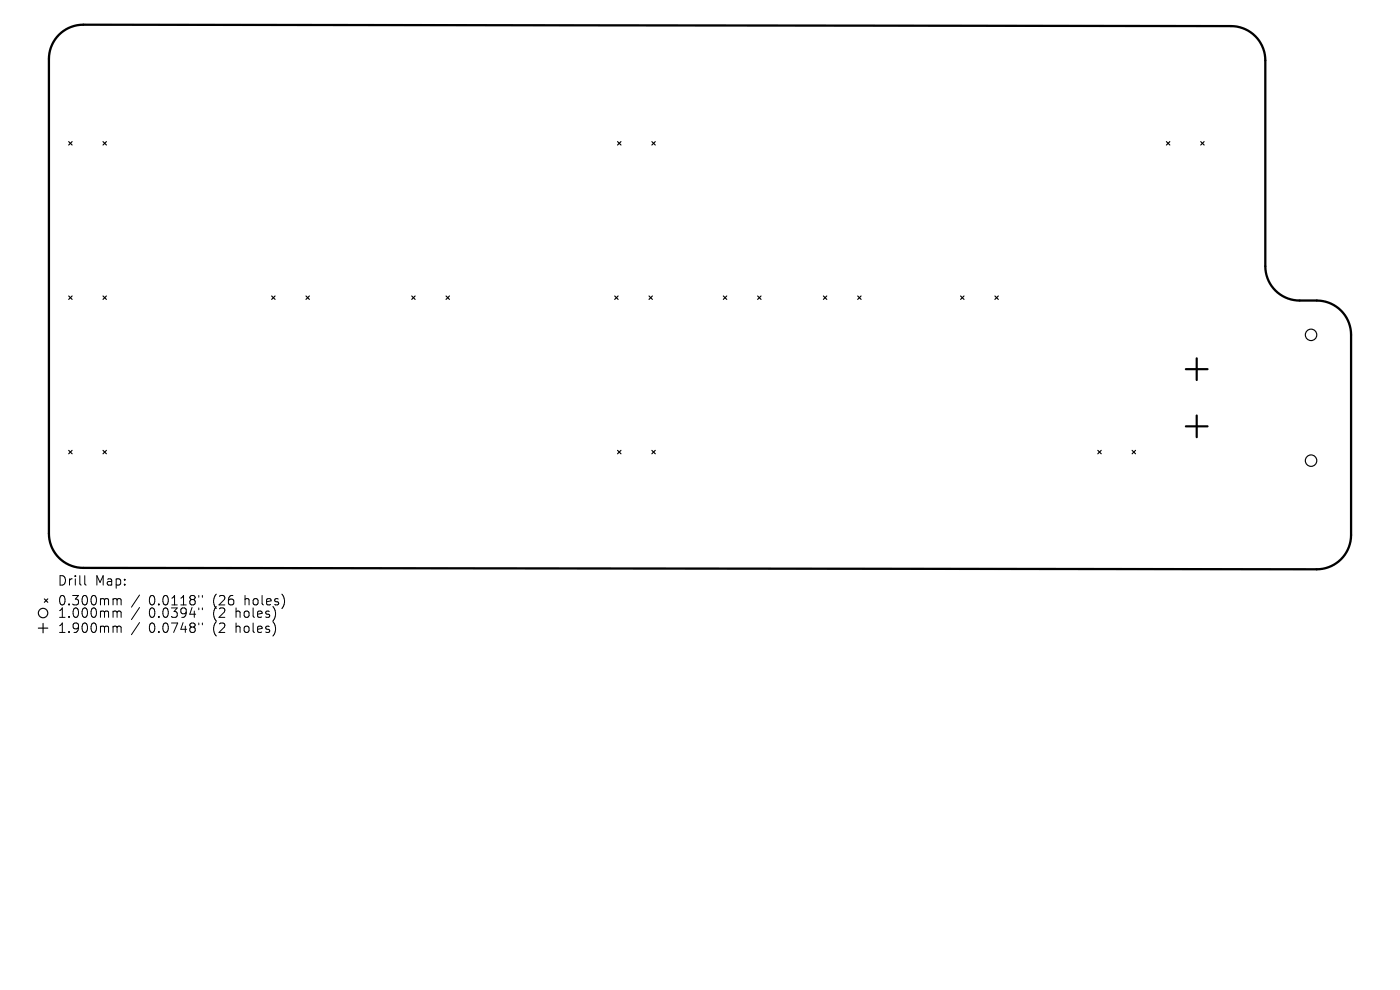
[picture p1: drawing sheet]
<svg xmlns="http://www.w3.org/2000/svg" width="297mm" height="210mm" viewBox="0 0 297 210" stroke-linecap="round" stroke-linejoin="round" font-family="sans-serif">
<defs><g id="words">
<g font-size="2.8">
<text x="12.1" y="124.5">Drill</text>
<text x="20.1" y="124.5">Map:</text>
<text x="12.1" y="128.7">0.300mm</text>
<text x="12.1" y="131.3">1.000mm</text>
<text x="31.6" y="128.7">0.0118&quot;</text>
<text x="31.6" y="131.3">0.0394&quot;</text>
<text x="45.3" y="128.7">(26</text>
<text x="45.3" y="131.3">(2</text>
<text x="50.3" y="131.3">holes)</text>
<text x="52.2" y="128.7">holes)</text>
<text x="12.1" y="134.5">1.900mm</text>
<text x="31.6" y="134.5">0.0748&quot;</text>
<text x="45.3" y="134.5">(2</text>
<text x="50.3" y="134.5">holes)</text>
</g>
</g></defs>
<path d="M12.5 7.4a7.3 7.3 0 0 1 5.2-2.2l243.5 .3a7.3 7.3 0 0 1 7.2 7.3v43.7a7.3 7.3 0 0 0 7.3 7.3h3.6a7.3 7.3 0 0 1 7.3 7.2v42.5a7.3 7.3 0 0 1-7.3 7.3l-261.6-.3a7.3 7.3 0 0 1-7.3-7.3v-100.7a7.3 7.3 0 0 1 2.1-5.1z" fill="none" stroke="#000" stroke-width=".49"/>
<g fill="none" stroke="#000" stroke-width=".24">
<path d="M14.6 30l.7 .8M15.3 30l-.7 .8M21.8 30l.8 .8M22.6 30l-.8 .8M131 30l.7 .8M131.7 30l-.7 .8M138.3 30l.7 .8M139 30l-.7 .8M247.4 30l.8 .8M248.2 30l-.8 .8M254.7 30l.8 .8M255.5 30l-.8 .8"/>
<path d="M14.6 62.8l.7 .7M15.3 62.8l-.7 .7M21.8 62.8l.8 .7M22.6 62.8l-.8 .7M57.6 62.8l.8 .7M58.4 62.8l-.8 .7M64.9 62.8l.7 .7M65.6 62.8l-.7 .7M87.3 62.8l.8 .7M88.1 62.8l-.8 .7M94.6 62.8l.8 .7M95.4 62.8l-.8 .7"/>
<path d="M130.4 62.8l.7 .7M131.1 62.8l-.7 .7M137.7 62.8l.7 .7M138.4 62.8l-.7 .7M153.4 62.8l.8 .7M154.2 62.8l-.8 .7M160.7 62.8l.8 .7M161.5 62.8l-.8 .7M174.7 62.8l.7 .7M175.4 62.8l-.7 .7M182 62.8l.7 .7M182.7 62.8l-.7 .7"/>
<path d="M203.8 62.8l.7 .7M204.5 62.8l-.7 .7M211.1 62.8l.7 .7M211.8 62.8l-.7 .7M14.6 95.5l.7 .8M15.3 95.5l-.7 .8M21.8 95.5l.8 .8M22.6 95.5l-.8 .8M131 95.5l.7 .8M131.7 95.5l-.7 .8M138.3 95.5l.7 .8M139 95.5l-.7 .8"/>
<path d="M232.9 95.5l.7 .8M233.6 95.5l-.7 .8M240.2 95.5l.7 .8M240.9 95.5l-.7 .8M8.1 133.2h2M9.1 132.2v2M9.4 127l.7 .8M10.1 127l-.7 .8"/>
<circle cx="278.1" cy="71" r="1.21"/>
<circle cx="278.1" cy="97.7" r="1.21"/>
<circle cx="9.1" cy="130" r="1"/>
</g>
<path d="M251.6 78.3h4.6M253.9 76v4.6M251.6 90.4h4.6M253.9 88.1v4.6" fill="none" stroke="#000" stroke-width=".46"/>
<g fill="none" stroke="#000" stroke-width=".21">
<path d="M18 122.1v1.7l.3 .3M24.3 127h.3l.2 .3M24.3 129.6h.3l.2 .3M24.3 132.8h.3l.2 .3M24.8 127.3l.3-.3 .5 .1 .1 1.2M24.8 127.3v1M24.8 129.9v1.1M24.8 133.1v1.1M24.8 129.9l.3-.3 .5 .1 .1 1.3M24.8 133.1l.3-.3 .5 .1 .1 1.3M29.6 126.2l-1.7 2.6M29.6 128.9l-1.7 2.5"/>
<path d="M29.6 132.1l-1.7 2.5M42.2 126.3v.4M42.2 129v.3M42.2 132.2v.3M42.9 126.3v.4M42.9 129v.3M42.9 132.2v.3"/>
</g>
<use href="#words"/>
</svg>
